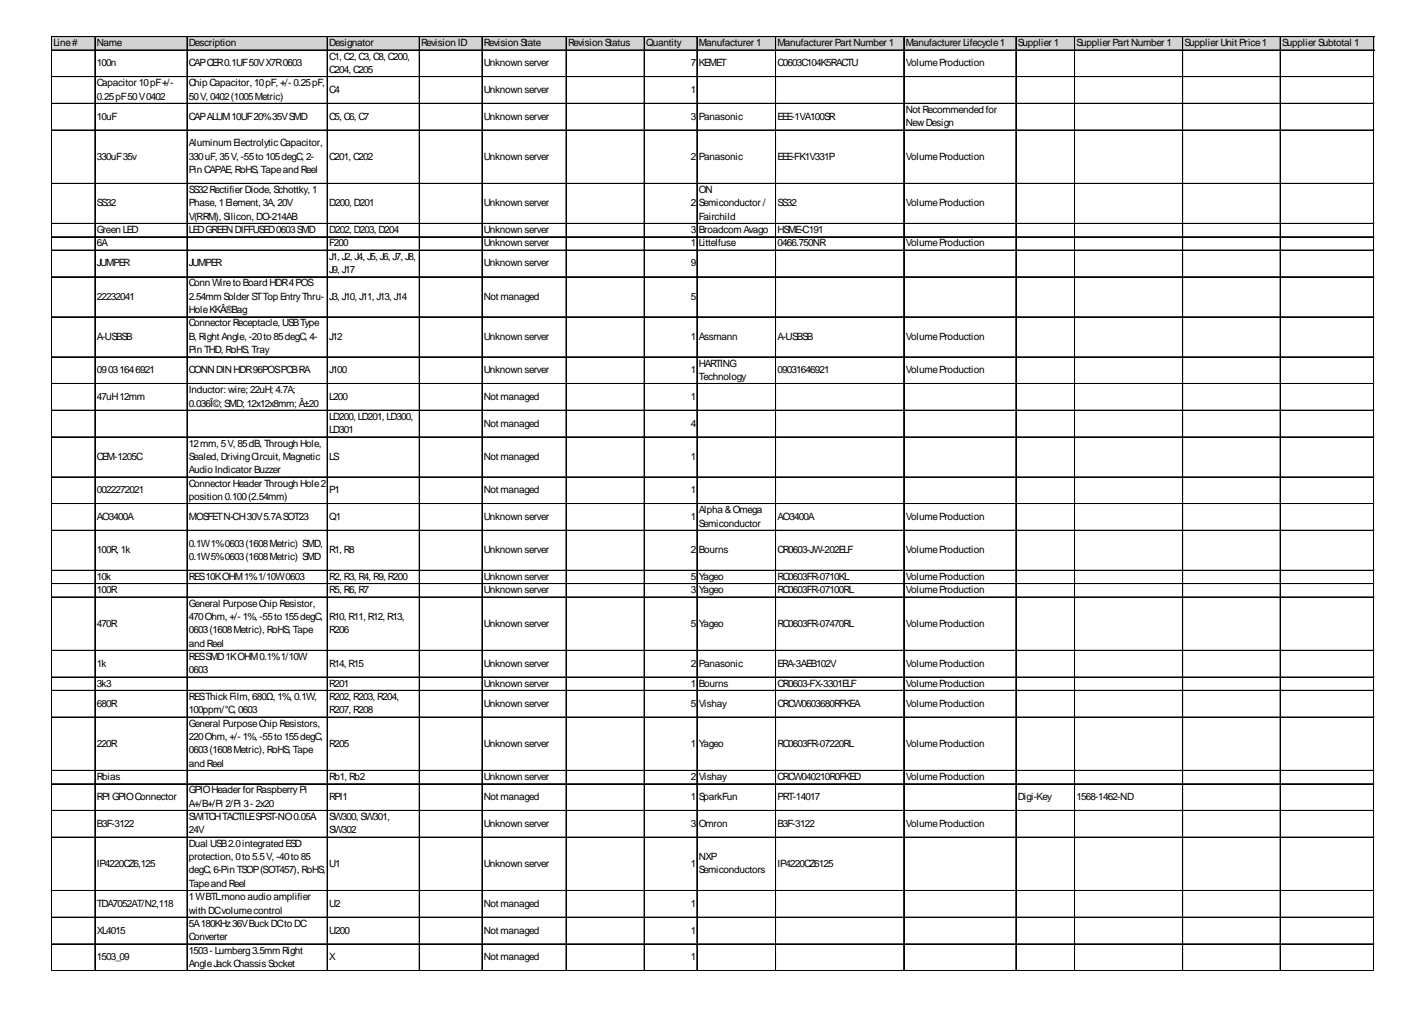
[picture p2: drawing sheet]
<svg xmlns="http://www.w3.org/2000/svg" width="297mm" height="210mm" viewBox="0 0 297 210" stroke-linecap="round" stroke-linejoin="round" font-family="sans-serif">
<defs><g id="words">
<g font-size="2.1">
<text x="11.1" y="9.6">Line#</text>
<text x="20.2" y="9.6">Name</text>
<text x="39.3" y="9.6">Description</text>
<text x="68.5" y="9.6">Designator</text>
<text x="87.7" y="9.6">Revision ID</text>
<text x="100.7" y="9.6">Revision State</text>
<text x="118.2" y="9.6">Revision Status</text>
<text x="134.5" y="9.6">Quantity</text>
<text x="145.5" y="9.6">Manufacturer 1</text>
<text x="161.9" y="9.6">Manufacturer Part Number 1</text>
<text x="188.5" y="9.6">Manufacturer Lifecycle1</text>
<text x="211.9" y="9.6">Supplier 1</text>
<text x="224.1" y="9.6">Supplier Part Number 1</text>
<text x="246.6" y="9.6">Supplier Unit Price1</text>
<text x="266.9" y="9.6">Supplier Subtotal 1</text>
<text x="20.2" y="13.8">100n</text>
<text x="20.2" y="18">Capacitor 10pF+/-</text>
<text x="39.3" y="13.8">CAPCER0.1UF50VX7R0603</text>
<text x="39.3" y="18">Chip Capacitor, 10pF, +/- 0.25pF,</text>
<text x="68.5" y="12.4">C1, C2, C3, C8, C200,</text>
<text x="68.5" y="15.2">C204, C205</text>
<text x="100.7" y="13.8">Unknown server</text>
<text x="143.8" y="13.8">7</text>
<text x="145.5" y="13.8">KEMET</text>
<text x="161.9" y="13.8">C0603C104K5RACTU</text>
<text x="188.5" y="13.8">VolumeProduction</text>
<text x="20.2" y="20.7">0.25pF50V0402</text>
<text x="39.3" y="20.7">50V, 0402(1005Metric)</text>
<text x="68.5" y="19.3">C4</text>
<text x="100.7" y="19.3">Unknown server</text>
<text x="143.8" y="19.3">1</text>
<text x="188.5" y="23.5">Not Recommended for</text>
<text x="20.2" y="24.9">10uF</text>
<text x="39.3" y="24.9">CAPALUM10UF20%35VSMD</text>
<text x="68.5" y="24.9">C5, C6, C7</text>
<text x="100.7" y="24.9">Unknown server</text>
<text x="143.8" y="24.9">3</text>
<text x="145.5" y="24.9">Panasonic</text>
<text x="161.9" y="24.9">EEE-1VA100SR</text>
<text x="188.5" y="26.3">NewDesign</text>
<text x="20.2" y="33.2">330uF35v</text>
<text x="39.3" y="30.4">AluminumElectrolyticCapacitor,</text>
<text x="39.3" y="33.2">330uF, 35V, -55to 105degC, 2-</text>
<text x="39.3" y="36">Pin CAPAE, RoHS, Tapeand Reel</text>
<text x="68.5" y="33.2">C201, C202</text>
<text x="100.7" y="33.2">Unknown server</text>
<text x="143.8" y="33.2">2</text>
<text x="145.5" y="33.2">Panasonic</text>
<text x="161.9" y="33.2">EEE-FK1V331P</text>
<text x="188.5" y="33.2">VolumeProduction</text>
<text x="39.3" y="40.2">SS32Rectifier Diode, Schottky, 1</text>
<text x="145.5" y="40.2">ON</text>
<text x="20.2" y="42.9">SS32</text>
<text x="39.3" y="42.9">Phase, 1Element, 3A, 20V</text>
<text x="39.3" y="45.7">V(RRM), Silicon, DO-214AB</text>
<text x="68.5" y="42.9">D200, D201</text>
<text x="100.7" y="42.9">Unknown server</text>
<text x="143.8" y="42.9">2</text>
<text x="145.5" y="42.9">Semiconductor /</text>
<text x="145.5" y="45.7">Fairchild</text>
<text x="161.9" y="42.9">SS32</text>
<text x="188.5" y="42.9">VolumeProduction</text>
<text x="20.2" y="48.5">Green LED</text>
<text x="20.2" y="51.3">6A</text>
<text x="39.3" y="48.5">LEDGREENDIFFUSED0603SMD</text>
<text x="68.5" y="48.5">D202, D203, D204</text>
<text x="68.5" y="51.3">F200</text>
<text x="100.7" y="48.5">Unknown server</text>
<text x="100.7" y="51.3">Unknown server</text>
<text x="143.8" y="48.5">3</text>
<text x="143.8" y="51.3">1</text>
<text x="145.5" y="48.5">BroadcomAvago</text>
<text x="145.5" y="51.3">Littelfuse</text>
<text x="161.9" y="48.5">HSME-C191</text>
<text x="161.9" y="51.3">0466.750NR</text>
<text x="188.5" y="51.3">VolumeProduction</text>
<text x="20.2" y="55.4">JUMPER</text>
<text x="39.3" y="55.4">JUMPER</text>
<text x="39.3" y="59.6">Conn Wireto Board HDR4POS</text>
<text x="68.5" y="54">J1, J2, J4, J5, J6, J7, J8,</text>
<text x="68.5" y="56.8">J9, J17</text>
<text x="100.7" y="55.4">Unknown server</text>
<text x="143.8" y="55.4">9</text>
<text x="20.2" y="62.4">22232041</text>
<text x="39.3" y="62.4">2.54mmSolder STTop EntryThru-</text>
<text x="39.3" y="65.1">HoleKKÂ®Bag</text>
<text x="68.5" y="62.4">J3, J10, J11, J13, J14</text>
<text x="100.7" y="62.4">Not managed</text>
<text x="143.8" y="62.4">5</text>
<text x="20.2" y="70.7">A-USBSB</text>
<text x="39.3" y="67.9">Connector Receptacle, USBType</text>
<text x="39.3" y="70.7">B, Right Angle, -20to 85degC, 4-</text>
<text x="68.5" y="70.7">J12</text>
<text x="100.7" y="70.7">Unknown server</text>
<text x="143.8" y="70.7">1</text>
<text x="145.5" y="70.7">Assmann</text>
<text x="161.9" y="70.7">A-USBSB</text>
<text x="188.5" y="70.7">VolumeProduction</text>
<text x="20.2" y="77.6">09031646921</text>
<text x="39.3" y="73.5">Pin THD, RoHS, Tray</text>
<text x="39.3" y="77.6">CONNDINHDR96POSPCBRA</text>
<text x="68.5" y="77.6">J100</text>
<text x="100.7" y="77.6">Unknown server</text>
<text x="143.8" y="77.6">1</text>
<text x="145.5" y="76.2">HARTING</text>
<text x="161.9" y="77.6">09031646921</text>
<text x="188.5" y="77.6">VolumeProduction</text>
<text x="20.2" y="83.2">47uH12mm</text>
<text x="39.3" y="81.8">Inductor: wire; 22uH; 4.7A;</text>
<text x="68.5" y="83.2">L200</text>
<text x="100.7" y="83.2">Not managed</text>
<text x="143.8" y="83.2">1</text>
<text x="145.5" y="79">Technology</text>
<text x="39.3" y="84.6">0.036Î©; SMD; 12x12x8mm; Â±20</text>
<text x="68.5" y="87.3">LD200, LD201, LD300,</text>
<text x="100.7" y="88.7">Not managed</text>
<text x="143.8" y="88.7">4</text>
<text x="20.2" y="95.7">CEM-1205C</text>
<text x="39.3" y="92.9">12mm, 5V, 85dB, Through Hole,</text>
<text x="39.3" y="95.7">Sealed, DrivingCircuit, Magnetic</text>
<text x="68.5" y="90.1">LD301</text>
<text x="68.5" y="95.7">LS</text>
<text x="100.7" y="95.7">Not managed</text>
<text x="143.8" y="95.7">1</text>
<text x="39.3" y="98.4">Audio Indicator Buzzer</text>
<text x="39.3" y="101.2">Connector Header Through Hole2</text>
<text x="20.2" y="102.6">0022272021</text>
<text x="39.3" y="104">position 0.100(2.54mm)</text>
<text x="68.5" y="102.6">P1</text>
<text x="100.7" y="102.6">Not managed</text>
<text x="143.8" y="102.6">1</text>
<text x="145.5" y="106.8">Alpha &amp;Omega</text>
<text x="20.2" y="108.2">AO3400A</text>
<text x="39.3" y="108.2">MOSFETN-CH30V5.7ASOT23</text>
<text x="39.3" y="113.7">0.1W1%0603(1608Metric) SMD,</text>
<text x="68.5" y="108.2">Q1</text>
<text x="100.7" y="108.2">Unknown server</text>
<text x="143.8" y="108.2">1</text>
<text x="145.5" y="109.5">Semiconductor</text>
<text x="161.9" y="108.2">AO3400A</text>
<text x="188.5" y="108.2">VolumeProduction</text>
<text x="20.2" y="115.1">100R, 1k</text>
<text x="39.3" y="116.5">0.1W5%0603(1608Metric) SMD</text>
<text x="68.5" y="115.1">R1, R8</text>
<text x="100.7" y="115.1">Unknown server</text>
<text x="143.8" y="115.1">2</text>
<text x="145.5" y="115.1">Bourns</text>
<text x="161.9" y="115.1">CR0603-JW-202ELF</text>
<text x="188.5" y="115.1">VolumeProduction</text>
<text x="20.2" y="120.7">10k</text>
<text x="20.2" y="123.4">100R</text>
<text x="39.3" y="120.7">RES10KOHM1%1/10W0603</text>
<text x="68.5" y="120.7">R2, R3, R4, R9, R200</text>
<text x="68.5" y="123.4">R5, R6, R7</text>
<text x="100.7" y="120.7">Unknown server</text>
<text x="100.7" y="123.4">Unknown server</text>
<text x="143.8" y="120.7">5</text>
<text x="143.8" y="123.4">3</text>
<text x="145.5" y="120.7">Yageo</text>
<text x="145.5" y="123.4">Yageo</text>
<text x="161.9" y="120.7">RC0603FR-0710KL</text>
<text x="161.9" y="123.4">RC0603FR-07100RL</text>
<text x="188.5" y="120.7">VolumeProduction</text>
<text x="188.5" y="123.4">VolumeProduction</text>
<text x="20.2" y="130.4">470R</text>
<text x="39.3" y="126.2">General PurposeChip Resistor,</text>
<text x="39.3" y="129">470Ohm, +/- 1%, -55to 155degC,</text>
<text x="39.3" y="131.8">0603(1608Metric), RoHS, Tape</text>
<text x="68.5" y="129">R10, R11, R12, R13,</text>
<text x="68.5" y="131.8">R206</text>
<text x="100.7" y="130.4">Unknown server</text>
<text x="143.8" y="130.4">5</text>
<text x="145.5" y="130.4">Yageo</text>
<text x="161.9" y="130.4">RC0603FR-07470RL</text>
<text x="188.5" y="130.4">VolumeProduction</text>
<text x="39.3" y="134.5">and Reel</text>
<text x="39.3" y="137.3">RESSMD1KOHM0.1%1/10W</text>
<text x="20.2" y="138.7">1k</text>
<text x="20.2" y="142.9">3k3</text>
<text x="39.3" y="140.1">0603</text>
<text x="68.5" y="138.7">R14, R15</text>
<text x="68.5" y="142.9">R201</text>
<text x="100.7" y="138.7">Unknown server</text>
<text x="100.7" y="142.9">Unknown server</text>
<text x="143.8" y="138.7">2</text>
<text x="143.8" y="142.9">1</text>
<text x="145.5" y="138.7">Panasonic</text>
<text x="145.5" y="142.9">Bourns</text>
<text x="161.9" y="138.7">ERA-3AEB102V</text>
<text x="161.9" y="142.9">CR0603-FX-3301ELF</text>
<text x="188.5" y="138.7">VolumeProduction</text>
<text x="188.5" y="142.9">VolumeProduction</text>
<text x="20.2" y="147">680R</text>
<text x="39.3" y="145.6">RESThickFilm, 680Ω, 1%, 0.1W,</text>
<text x="39.3" y="148.4">100ppm/°C, 0603</text>
<text x="68.5" y="145.6">R202, R203, R204,</text>
<text x="68.5" y="148.4">R207, R208</text>
<text x="100.7" y="147">Unknown server</text>
<text x="143.8" y="147">5</text>
<text x="145.5" y="147">Vishay</text>
<text x="161.9" y="147">CRCW0603680RFKEA</text>
<text x="188.5" y="147">VolumeProduction</text>
<text x="20.2" y="155.3">220R</text>
<text x="39.3" y="151.2">General PurposeChip Resistors,</text>
<text x="39.3" y="154">220Ohm, +/- 1%, -55to 155degC,</text>
<text x="68.5" y="155.3">R205</text>
<text x="100.7" y="155.3">Unknown server</text>
<text x="143.8" y="155.3">1</text>
<text x="145.5" y="155.3">Yageo</text>
<text x="161.9" y="155.3">RC0603FR-07220RL</text>
<text x="188.5" y="155.3">VolumeProduction</text>
<text x="39.3" y="156.7">0603(1608Metric), RoHS, Tape</text>
<text x="39.3" y="159.5">and Reel</text>
<text x="20.2" y="162.3">Rbias</text>
<text x="20.2" y="166.4">RPI GPIOConnector</text>
<text x="39.3" y="165.1">GPIOHeader for RaspberryPi</text>
<text x="39.3" y="167.8">A+/B+/Pi 2/Pi 3- 2x20</text>
<text x="68.5" y="162.3">Rb1, Rb2</text>
<text x="68.5" y="166.4">RPI1</text>
<text x="100.7" y="162.3">Unknown server</text>
<text x="100.7" y="166.4">Not managed</text>
<text x="143.8" y="162.3">2</text>
<text x="143.8" y="166.4">1</text>
<text x="145.5" y="162.3">Vishay</text>
<text x="145.5" y="166.4">SparkFun</text>
<text x="161.9" y="162.3">CRCW040210R0FKED</text>
<text x="161.9" y="166.4">PRT-14017</text>
<text x="188.5" y="162.3">VolumeProduction</text>
<text x="211.9" y="166.4">Digi-Key</text>
<text x="224.1" y="166.4">1568-1462-ND</text>
<text x="20.2" y="172">B3F-3122</text>
<text x="39.3" y="170.6">SWITCHTACTILESPST-NO0.05A</text>
<text x="39.3" y="173.4">24V</text>
<text x="68.5" y="170.6">SW300, SW301,</text>
<text x="68.5" y="173.4">SW302</text>
<text x="100.7" y="172">Unknown server</text>
<text x="143.8" y="172">3</text>
<text x="145.5" y="172">Omron</text>
<text x="161.9" y="172">B3F-3122</text>
<text x="188.5" y="172">VolumeProduction</text>
<text x="39.3" y="176.2">Dual USB2.0integrated ESD</text>
<text x="39.3" y="178.9">protection, 0to 5.5V, -40to 85</text>
<text x="145.5" y="178.9">NXP</text>
<text x="20.2" y="180.3">IP4220CZ6,125</text>
<text x="39.3" y="181.7">degC, 6-Pin TSOP(SOT457), RoHS,</text>
<text x="39.3" y="184.5">Tapeand Reel</text>
<text x="68.5" y="180.3">U1</text>
<text x="100.7" y="180.3">Unknown server</text>
<text x="143.8" y="180.3">1</text>
<text x="145.5" y="181.7">Semiconductors</text>
<text x="161.9" y="180.3">IP4220CZ6125</text>
<text x="20.2" y="188.6">TDA7052AT/N2,118</text>
<text x="39.3" y="187.3">1WBTLmono audio amplifier</text>
<text x="39.3" y="190">with DCvolumecontrol</text>
<text x="68.5" y="188.6">U2</text>
<text x="100.7" y="188.6">Not managed</text>
<text x="143.8" y="188.6">1</text>
<text x="20.2" y="194.2">XL4015</text>
<text x="39.3" y="192.8">5A180KHz36VBuckDCto DC</text>
<text x="39.3" y="195.6">Converter</text>
<text x="68.5" y="194.2">U200</text>
<text x="100.7" y="194.2">Not managed</text>
<text x="143.8" y="194.2">1</text>
<text x="20.2" y="199.8">1503_09</text>
<text x="39.3" y="198.4">1503- Lumberg3.5mmRight</text>
<text x="39.3" y="201.1">AngleJackChassisSocket</text>
<text x="68.5" y="199.8">X</text>
<text x="100.7" y="199.8">Not managed</text>
<text x="143.8" y="199.8">1</text>
</g>
</g></defs>
<path d="M10.8 7.7h275.3v2.8h-275.3z" fill="#d3d3d3"/>
<g fill="none" stroke="#000" stroke-width=".21">
<path d="M10.7 7.6v194.4M10.8 7.6v194.4M10.8 7.6h275.2M10.8 7.7h275.2M10.8 10.4h275.2M10.8 10.5h275.2M10.8 15.9h275.2M10.8 16h275.2M19.7 7.7v194.3M19.8 7.7v194.3M38.9 7.7v194.3M39 7.7v194.3"/>
<path d="M68.1 7.7v194.3M68.2 7.7v194.3M87.3 7.7v194.3M100.3 7.7v194.3M100.4 7.7v194.3M117.8 7.7v194.3M117.9 7.7v194.3M134.1 7.7v194.3M145 7.7v194.3M145.1 7.7v194.3M161.4 7.7v194.3M161.5 7.7v194.3"/>
<path d="M188.1 7.7v194.3M188.2 7.7v194.3M211.4 7.7v194.3M211.5 7.7v194.3M223.7 7.7v194.3M246.2 7.7v194.3M266.5 7.7v194.3M285.9 7.7v194.3M286 7.7v194.3M10.8 21.5h275.2M10.8 21.6h275.2M10.8 27h275.2"/>
<path d="M10.8 27.1h275.2M10.8 38.1h275.2M10.8 38.2h275.2M10.8 46.5h275.2M10.8 49.2h275.2M10.8 49.3h275.2M10.8 52h275.2M10.8 52.1h275.2M10.8 57.6h275.2M10.8 65.9h275.2M10.8 66h275.2M10.8 74.2h275.2"/>
<path d="M10.8 74.3h275.2M10.8 79.8h275.2M10.8 85.3h275.2M10.8 85.4h275.2M10.8 90.9h275.2M10.8 99.2h275.2M10.8 99.3h275.2M10.8 104.8h275.2M10.8 110.3h275.2M10.8 110.4h275.2M10.8 118.6h275.2M10.8 118.7h275.2"/>
<path d="M10.8 121.4h275.2M10.8 121.5h275.2M10.8 124.2h275.2M10.8 135.3h275.2M10.8 135.4h275.2M10.8 140.8h275.2M10.8 140.9h275.2M10.8 143.6h275.2M10.8 143.7h275.2M10.8 149.2h275.2M10.8 160.3h275.2M10.8 163h275.2"/>
<path d="M10.8 163.1h275.2M10.8 168.6h275.2M10.8 168.7h275.2M10.8 174.1h275.2M10.8 174.2h275.2M10.8 185.2h275.2M10.8 185.3h275.2M10.8 190.8h275.2M10.8 190.9h275.2M10.8 196.3h275.2M10.8 196.4h275.2M10.8 201.9h275.2"/>
</g>
<path d="M286 15.9h.1" fill="none" stroke="#e0e0e0" stroke-width=".21"/>
<path d="M286 15.9l.1 .2z" fill="#e0e0e0"/>
<path d="M286 21.5h.1" fill="none" stroke="#e0e0e0" stroke-width=".21"/>
<path d="M286 21.5l.1 .1z" fill="#e0e0e0"/>
<path d="M286 27h.1" fill="none" stroke="#e0e0e0" stroke-width=".21"/>
<path d="M286 27l.1 .2z" fill="#e0e0e0"/>
<path d="M286 38.1h.1" fill="none" stroke="#e0e0e0" stroke-width=".21"/>
<path d="M286 38.1l.1 .2z" fill="#e0e0e0"/>
<path d="M286 46.5h.1" fill="none" stroke="#e0e0e0" stroke-width=".21"/>
<path d="M286 46.5l.1 .1z" fill="#e0e0e0"/>
<path d="M286 49.2h.1" fill="none" stroke="#e0e0e0" stroke-width=".21"/>
<path d="M286 49.2l.1 .2z" fill="#e0e0e0"/>
<path d="M286 52h.1" fill="none" stroke="#e0e0e0" stroke-width=".21"/>
<path d="M286 52l.1 .2z" fill="#e0e0e0"/>
<path d="M286 57.6h.1" fill="none" stroke="#e0e0e0" stroke-width=".21"/>
<path d="M286 57.6l.1 .1z" fill="#e0e0e0"/>
<path d="M286 65.9h.1" fill="none" stroke="#e0e0e0" stroke-width=".21"/>
<path d="M286 65.9l.1 .1z" fill="#e0e0e0"/>
<path d="M286 74.2h.1" fill="none" stroke="#e0e0e0" stroke-width=".21"/>
<path d="M286 74.2l.1 .2z" fill="#e0e0e0"/>
<path d="M286 79.8h.1" fill="none" stroke="#e0e0e0" stroke-width=".21"/>
<path d="M286 79.8l.1 .1z" fill="#e0e0e0"/>
<path d="M286 85.3h.1" fill="none" stroke="#e0e0e0" stroke-width=".21"/>
<path d="M286 85.3l.1 .2z" fill="#e0e0e0"/>
<path d="M286 90.9h.1" fill="none" stroke="#e0e0e0" stroke-width=".21"/>
<path d="M286 90.9l.1 .1z" fill="#e0e0e0"/>
<path d="M286 99.2h.1" fill="none" stroke="#e0e0e0" stroke-width=".21"/>
<path d="M286 99.2l.1 .1z" fill="#e0e0e0"/>
<path d="M286 104.8h.1" fill="none" stroke="#e0e0e0" stroke-width=".21"/>
<path d="M286 104.8l.1 .1z" fill="#e0e0e0"/>
<path d="M286 110.3h.1" fill="none" stroke="#e0e0e0" stroke-width=".21"/>
<path d="M286 110.3l.1 .1z" fill="#e0e0e0"/>
<path d="M286 118.6h.1" fill="none" stroke="#e0e0e0" stroke-width=".21"/>
<path d="M286 118.6l.1 .2z" fill="#e0e0e0"/>
<path d="M286 121.4h.1" fill="none" stroke="#e0e0e0" stroke-width=".21"/>
<path d="M286 121.4l.1 .1z" fill="#e0e0e0"/>
<path d="M286 124.2h.1" fill="none" stroke="#e0e0e0" stroke-width=".21"/>
<path d="M286 124.2l.1 .1z" fill="#e0e0e0"/>
<path d="M286 135.3h.1" fill="none" stroke="#e0e0e0" stroke-width=".21"/>
<path d="M286 135.3l.1 .1z" fill="#e0e0e0"/>
<path d="M286 140.8h.1" fill="none" stroke="#e0e0e0" stroke-width=".21"/>
<path d="M286 140.8l.1 .2z" fill="#e0e0e0"/>
<path d="M286 143.6h.1" fill="none" stroke="#e0e0e0" stroke-width=".21"/>
<path d="M286 143.6l.1 .1z" fill="#e0e0e0"/>
<path d="M286 149.2h.1" fill="none" stroke="#e0e0e0" stroke-width=".21"/>
<path d="M286 149.2l.1 .1z" fill="#e0e0e0"/>
<path d="M286 160.3h.1" fill="none" stroke="#e0e0e0" stroke-width=".21"/>
<path d="M286 160.3l.1 .1z" fill="#e0e0e0"/>
<path d="M286 163h.1" fill="none" stroke="#e0e0e0" stroke-width=".21"/>
<path d="M286 163l.1 .2z" fill="#e0e0e0"/>
<path d="M286 168.6h.1" fill="none" stroke="#e0e0e0" stroke-width=".21"/>
<path d="M286 168.6l.1 .1z" fill="#e0e0e0"/>
<path d="M286 174.1h.1" fill="none" stroke="#e0e0e0" stroke-width=".21"/>
<path d="M286 174.1l.1 .2z" fill="#e0e0e0"/>
<path d="M286 185.2h.1" fill="none" stroke="#e0e0e0" stroke-width=".21"/>
<path d="M286 185.2l.1 .2z" fill="#e0e0e0"/>
<path d="M286 190.8h.1" fill="none" stroke="#e0e0e0" stroke-width=".21"/>
<path d="M286 190.8l.1 .1z" fill="#e0e0e0"/>
<path d="M286 196.3h.1" fill="none" stroke="#e0e0e0" stroke-width=".21"/>
<path d="M286 196.3l.1 .2z" fill="#e0e0e0"/>
<path d="M286 201.9h.1" fill="none" stroke="#e0e0e0" stroke-width=".21"/>
<use href="#words"/>
</svg>
